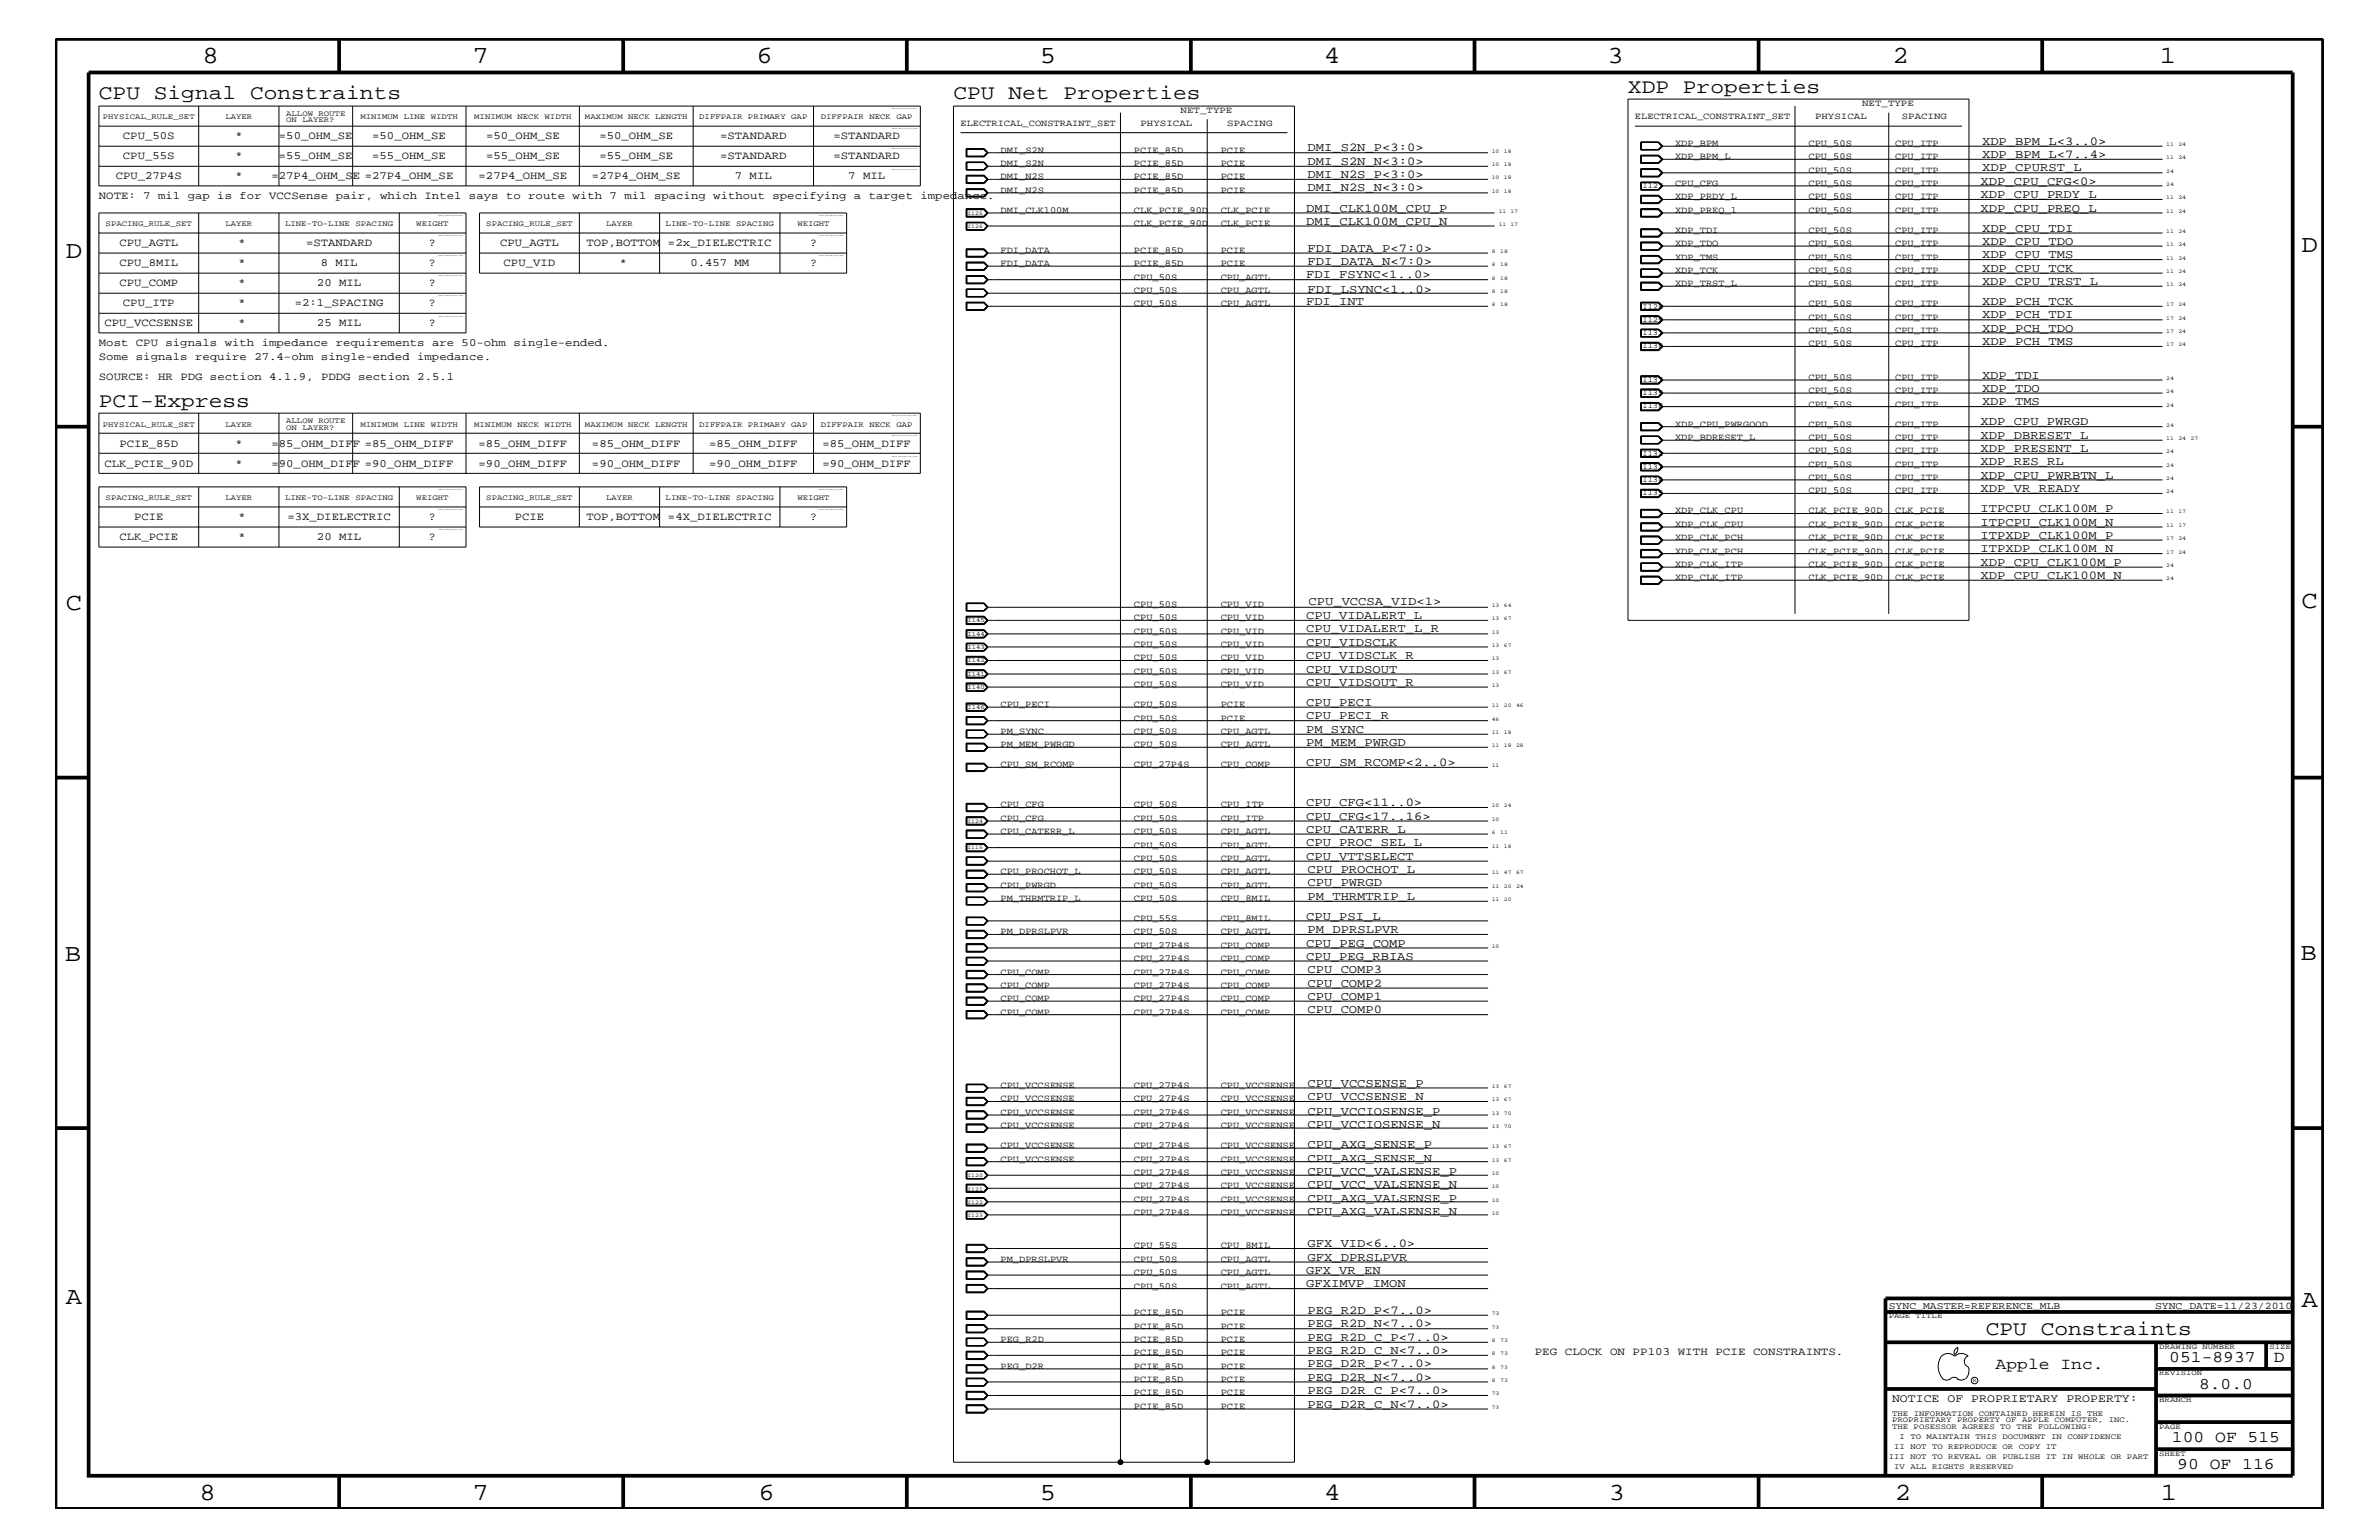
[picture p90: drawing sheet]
<svg xmlns="http://www.w3.org/2000/svg" width="432mm" height="279mm" viewBox="0 0 432 279" stroke-linecap="round" stroke-linejoin="round" font-family="sans-serif">
<defs><g id="words">
<g font-size="4.5">
<text x="36.7" y="11.5">8</text>
<text x="85.8" y="11.5">7</text>
<text x="137.3" y="11.5">6</text>
<text x="188.7" y="11.5">5</text>
<text x="240.3" y="11.5">4</text>
<text x="291.8" y="11.5">3</text>
<text x="343.5" y="11.5">2</text>
<text x="392" y="11.5">1</text>
<text x="11.9" y="46.8">D</text>
<text x="417.7" y="45.7">D</text>
<text x="11.9" y="110.6">C</text>
<text x="417.7" y="110.3">C</text>
<text x="11.8" y="174.3">B</text>
<text x="417.6" y="174.2">B</text>
<text x="11.9" y="236.7">A</text>
<text x="417.7" y="237.1">A</text>
<text x="36.2" y="272.1">8</text>
<text x="85.8" y="272.1">7</text>
<text x="137.7" y="272.1">6</text>
<text x="188.7" y="272.1">5</text>
<text x="240.4" y="272.1">4</text>
<text x="292" y="272.1">3</text>
<text x="343.9" y="272.1">2</text>
<text x="392.2" y="272.1">1</text>
</g>
<g font-size="3.7">
<text x="17.9" y="18">CPU Signal Constraints</text>
<text x="173.1" y="18">CPU Net Properties</text>
<text x="295.5" y="16.8">XDP Properties</text>
<text x="17.9" y="73.8">PCI-Express</text>
<text x="360.4" y="242.3">CPU Constraints</text>
</g>
<g font-size="3">
<text x="362.2" y="248.4">Apple Inc.</text>
<text x="393.7" y="247.1">051-8937</text>
<text x="399.2" y="252">8.0.0</text>
<text x="412.7" y="247.1">D</text>
<text x="394.2" y="261.6">100 OF 515</text>
<text x="395.2" y="266.6">90 OF 116</text>
</g>
<g font-size="2.2">
<text x="237.3" y="29.9">DMI_S2N_N&lt;3:0&gt;</text>
<text x="237.3" y="27.5">DMI_S2N_P&lt;3:0&gt;</text>
<text x="359.7" y="26.3">XDP_BPM_L&lt;3..0&gt;</text>
<text x="359.7" y="28.6">XDP_BPM_L&lt;7..4&gt;</text>
<text x="237.3" y="32.3">DMI_N2S_P&lt;3:0&gt;</text>
<text x="237.3" y="34.7">DMI_N2S_N&lt;3:0&gt;</text>
<text x="359.5" y="33.6">XDP_CPU_CFG&lt;0&gt;</text>
<text x="359.5" y="35.9">XDP_CPU_PRDY_L</text>
<text x="359.7" y="31.1">XDP_CPURST_L</text>
<text x="237.1" y="38.4">DMI_CLK100M_CPU_P</text>
<text x="237.1" y="40.8">DMI_CLK100M_CPU_N</text>
<text x="359.5" y="38.4">XDP_CPU_PREQ_L</text>
<text x="237.3" y="45.7">FDI_DATA_P&lt;7:0&gt;</text>
<text x="359.7" y="46.8">XDP_CPU_TMS</text>
<text x="359.7" y="44.4">XDP_CPU_TDO</text>
<text x="359.7" y="42">XDP_CPU_TDI</text>
<text x="237.1" y="50.5">FDI_FSYNC&lt;1..0&gt;</text>
<text x="237.3" y="53.2">FDI_LSYNC&lt;1..0&gt;</text>
<text x="237.3" y="48">FDI_DATA_N&lt;7:0&gt;</text>
<text x="359.7" y="49.3">XDP_CPU_TCK</text>
<text x="359.7" y="51.7">XDP_CPU_TRST_L</text>
<text x="237.1" y="55.3">FDI_INT</text>
<text x="359.7" y="57.8">XDP_PCH_TDI</text>
<text x="359.7" y="55.3">XDP_PCH_TCK</text>
<text x="359.7" y="60.2">XDP_PCH_TDO</text>
<text x="359.7" y="62.6">XDP_PCH_TMS</text>
<text x="359.7" y="68.7">XDP_TDI</text>
<text x="359.7" y="71.1">XDP_TDO</text>
<text x="359.5" y="77.2">XDP_CPU_PWRGD</text>
<text x="359.7" y="73.5">XDP_TMS</text>
<text x="359.5" y="82">XDP_PRESENT_L</text>
<text x="359.5" y="79.6">XDP_DBRESET_L</text>
<text x="359.5" y="84.4">XDP_RES_RL</text>
<text x="359.5" y="89.3">XDP_VR_READY</text>
<text x="359.5" y="86.9">XDP_CPU_PWRBTN_L</text>
<text x="359.5" y="95.4">ITPCPU_CLK100M_N</text>
<text x="359.5" y="92.9">ITPCPU_CLK100M_P</text>
<text x="359.5" y="100.2">ITPXDP_CLK100M_N</text>
<text x="359.5" y="97.7">ITPXDP_CLK100M_P</text>
<text x="359.5" y="105">XDP_CPU_CLK100M_N</text>
<text x="359.5" y="102.6">XDP_CPU_CLK100M_P</text>
<text x="237.1" y="112.3">CPU_VIDALERT_L</text>
<text x="237.5" y="109.8">CPU_VCCSA_VID&lt;1&gt;</text>
<text x="237.1" y="114.8">CPU_VIDALERT_L_R</text>
<text x="237.1" y="117.2">CPU_VIDSCLK</text>
<text x="237.1" y="119.6">CPU_VIDSCLK_R</text>
<text x="237.1" y="122">CPU_VIDSOUT</text>
<text x="237.1" y="124.4">CPU_VIDSOUT_R</text>
<text x="237.1" y="128">CPU_PECI</text>
<text x="237.1" y="130.5">CPU_PECI_R</text>
<text x="237.1" y="135.3">PM_MEM_PWRGD</text>
<text x="237.1" y="133">PM_SYNC</text>
<text x="237.1" y="139">CPU_SM_RCOMP&lt;2..0&gt;</text>
<text x="237.1" y="146.2">CPU_CFG&lt;11..0&gt;</text>
<text x="237.1" y="148.7">CPU_CFG&lt;17..16&gt;</text>
<text x="237.1" y="151.1">CPU_CATERR_L</text>
<text x="237.1" y="153.5">CPU_PROC_SEL_L</text>
<text x="237.1" y="156">CPU_VTTSELECT</text>
<text x="237.3" y="158.4">CPU_PROCHOT_L</text>
<text x="237.3" y="160.8">CPU_PWRGD</text>
<text x="237.1" y="166.9">CPU_PSI_L</text>
<text x="237.3" y="163.3">PM_THRMTRIP_L</text>
<text x="237.1" y="171.7">CPU_PEG_COMP</text>
<text x="237.3" y="169.3">PM_DPRSLPVR</text>
<text x="237.1" y="174.2">CPU_PEG_RBIAS</text>
<text x="237.3" y="179">CPU_COMP2</text>
<text x="237.3" y="176.6">CPU_COMP3</text>
<text x="237.3" y="183.8">CPU_COMP0</text>
<text x="237.3" y="181.4">CPU_COMP1</text>
<text x="237.3" y="197.2">CPU_VCCSENSE_P</text>
<text x="237.3" y="202.3">CPU_VCCIOSENSE_P</text>
<text x="237.3" y="199.6">CPU_VCCSENSE_N</text>
<text x="237.3" y="208.3">CPU_AXG_SENSE_P</text>
<text x="237.3" y="204.7">CPU_VCCIOSENSE_N</text>
<text x="237.3" y="215.6">CPU_VCC_VALSENSE_N</text>
<text x="237.3" y="213.2">CPU_VCC_VALSENSE_P</text>
<text x="237.3" y="210.8">CPU_AXG_SENSE_N</text>
<text x="237.3" y="220.4">CPU_AXG_VALSENSE_N</text>
<text x="237.3" y="218">CPU_AXG_VALSENSE_P</text>
<text x="237.3" y="226.3">GFX_VID&lt;6..0&gt;</text>
<text x="237.1" y="233.5">GFXIMVP_IMON</text>
<text x="237.1" y="231.1">GFX_VR_EN</text>
<text x="237.3" y="228.7">GFX_DPRSLPVR</text>
<text x="237.3" y="238.4">PEG_R2D_P&lt;7..0&gt;</text>
<text x="237.3" y="240.8">PEG_R2D_N&lt;7..0&gt;</text>
<text x="237.3" y="245.6">PEG_R2D_C_N&lt;7..0&gt;</text>
<text x="237.3" y="243.3">PEG_R2D_C_P&lt;7..0&gt;</text>
<text x="237.3" y="250.6">PEG_D2R_N&lt;7..0&gt;</text>
<text x="237.3" y="248.1">PEG_D2R_P&lt;7..0&gt;</text>
<text x="237.3" y="252.9">PEG_D2R_C_P&lt;7..0&gt;</text>
<text x="237.3" y="255.4">PEG_D2R_C_N&lt;7..0&gt;</text>
</g>
<text font-size="2.1" x="343.4" y="254.4">NOTICE OF PROPRIETARY PROPERTY:</text>
<g font-size="2">
<text x="22.3" y="25.3">CPU_50S</text>
<text x="22.3" y="28.9">CPU_55S</text>
<text x="42.7" y="25.3">*</text>
<text x="42.7" y="28.9">*</text>
<text x="50.6" y="28.9">=55_OHM_SE</text>
<text x="50.6" y="25.3">=50_OHM_SE</text>
<text x="67.6" y="25.3">=50_OHM_SE</text>
<text x="67.6" y="28.9">=55_OHM_SE</text>
<text x="88.2" y="25.3">=50_OHM_SE</text>
<text x="88.2" y="28.9">=55_OHM_SE</text>
<text x="108.8" y="25.3">=50_OHM_SE</text>
<text x="108.8" y="28.9">=55_OHM_SE</text>
<text x="130.7" y="25.3">=STANDARD</text>
<text x="130.7" y="28.9">=STANDARD</text>
<text x="151.3" y="25.3">=STANDARD</text>
<text x="151.3" y="28.9">=STANDARD</text>
<text x="21" y="32.5">CPU_27P4S</text>
<text x="42.7" y="32.5">*</text>
<text x="49.3" y="32.5">=27P4_OHM_SE =27P4_OHM_SE</text>
<text x="86.9" y="32.5">=27P4_OHM_SE</text>
<text x="107.4" y="32.5">=27P4_OHM_SE</text>
<text x="133.4" y="32.5">7 MIL</text>
<text x="154" y="32.5">7 MIL</text>
<text x="17.9" y="36.2">NOTE: 7 mil gap is for VCCSense pair, which Intel says to route with 7 mil spacing without specifying a target impedance.</text>
<text x="21.7" y="44.6">CPU_AGTL</text>
<text x="43.3" y="44.6">*</text>
<text x="55.5" y="44.6">=STANDARD</text>
<text x="77.9" y="44.6">?</text>
<text x="90.8" y="44.6">CPU_AGTL</text>
<text x="106.4" y="44.6">TOP,BOTTOM</text>
<text x="121.2" y="44.6">=2x_DIELECTRIC</text>
<text x="147" y="44.6">?</text>
<text x="21.7" y="48.3">CPU_8MIL</text>
<text x="21.7" y="51.9">CPU_COMP</text>
<text x="43.3" y="48.3">*</text>
<text x="43.3" y="51.9">*</text>
<text x="57.5" y="51.9">20 MIL</text>
<text x="58.2" y="48.3">8 MIL</text>
<text x="77.9" y="48.3">?</text>
<text x="77.9" y="51.9">?</text>
<text x="91.4" y="48.3">CPU_VID</text>
<text x="112.5" y="48.3">*</text>
<text x="125.3" y="48.3">0.457 MM</text>
<text x="147" y="48.3">?</text>
<text x="19" y="59.2">CPU_VCCSENSE</text>
<text x="22.3" y="55.6">CPU_ITP</text>
<text x="43.3" y="59.2">*</text>
<text x="43.3" y="55.6">*</text>
<text x="53.5" y="55.6">=2:1_SPACING</text>
<text x="57.5" y="59.2">25 MIL</text>
<text x="77.9" y="59.2">?</text>
<text x="77.9" y="55.6">?</text>
<text x="17.9" y="62.9">Most CPU signals with impedance requirements are 50-ohm single-ended.</text>
<text x="17.9" y="65.3">Some signals require 27.4-ohm single-ended impedance.</text>
<text x="17.9" y="68.9">SOURCE: HR PDG section 4.1.9, PDDG section 2.5.1</text>
<text x="21.7" y="81.1">PCIE_85D</text>
<text x="42.7" y="81.1">*</text>
<text x="49.3" y="81.1">=85_OHM_DIFF =85_OHM_DIFF</text>
<text x="86.9" y="81.1">=85_OHM_DIFF</text>
<text x="107.4" y="81.1">=85_OHM_DIFF</text>
<text x="128.7" y="81.1">=85_OHM_DIFF</text>
<text x="149.3" y="81.1">=85_OHM_DIFF</text>
<text x="19" y="84.7">CLK_PCIE_90D</text>
<text x="42.7" y="84.7">*</text>
<text x="49.3" y="84.7">=90_OHM_DIFF =90_OHM_DIFF</text>
<text x="86.9" y="84.7">=90_OHM_DIFF</text>
<text x="107.4" y="84.7">=90_OHM_DIFF</text>
<text x="128.7" y="84.7">=90_OHM_DIFF</text>
<text x="149.3" y="84.7">=90_OHM_DIFF</text>
<text x="24.3" y="94.3">PCIE</text>
<text x="43.3" y="94.3">*</text>
<text x="52.2" y="94.3">=3X_DIELECTRIC</text>
<text x="77.9" y="94.3">?</text>
<text x="93.4" y="94.3">PCIE</text>
<text x="106.4" y="94.3">TOP,BOTTOM</text>
<text x="121.2" y="94.3">=4X_DIELECTRIC</text>
<text x="147" y="94.3">?</text>
<text x="21.7" y="98">CLK_PCIE</text>
<text x="43.3" y="98">*</text>
<text x="57.5" y="98">20 MIL</text>
<text x="77.9" y="98">?</text>
<text x="278.6" y="245.9">PEG CLOCK ON PP103 WITH PCIE CONSTRAINTS.</text>
</g>
<g font-size="1.9">
<text x="342.8" y="237.4">SYNC_MASTER=REFERENCE_MLB</text>
<text x="391.2" y="237.4">SYNC_DATE=11/23/2010</text>
</g>
<g font-size="1.7">
<text x="174.3" y="22.9">ELECTRICAL_CONSTRAINT_SET</text>
<text x="207" y="22.9">PHYSICAL</text>
<text x="214.3" y="20.4">NET_TYPE</text>
<text x="222.8" y="22.9">SPACING</text>
<text x="296.8" y="21.6">ELECTRICAL_CONSTRAINT_SET</text>
<text x="329.4" y="21.6">PHYSICAL</text>
<text x="338" y="19.2">NET_TYPE</text>
<text x="345.2" y="21.6">SPACING</text>
<text x="181.6" y="27.7">DMI_S2N</text>
<text x="205.8" y="27.7">PCIE_85D</text>
<text x="221.6" y="27.7">PCIE</text>
<text x="304" y="26.5">XDP_BPM</text>
<text x="304" y="28.9">XDP_BPM_L</text>
<text x="328.3" y="26.5">CPU_50S</text>
<text x="328.3" y="28.9">CPU_50S</text>
<text x="344" y="26.5">CPU_ITP</text>
<text x="344" y="28.9">CPU_ITP</text>
<text x="181.6" y="32.5">DMI_N2S</text>
<text x="181.6" y="30.2">DMI_S2N</text>
<text x="181.6" y="35">DMI_N2S</text>
<text x="205.8" y="32.5">PCIE_85D</text>
<text x="205.8" y="30.2">PCIE_85D</text>
<text x="205.8" y="35">PCIE_85D</text>
<text x="221.6" y="32.5">PCIE</text>
<text x="221.6" y="30.2">PCIE</text>
<text x="221.6" y="35">PCIE</text>
<text x="304" y="33.7">CPU_CFG</text>
<text x="328.3" y="31.4">CPU_50S</text>
<text x="328.3" y="33.7">CPU_50S</text>
<text x="344" y="31.4">CPU_ITP</text>
<text x="344" y="33.7">CPU_ITP</text>
<text x="181.6" y="38.6">DMI_CLK100M</text>
<text x="205.8" y="38.6">CLK_PCIE_90D</text>
<text x="205.8" y="41">CLK_PCIE_90D</text>
<text x="221.6" y="38.6">CLK_PCIE</text>
<text x="221.6" y="41">CLK_PCIE</text>
<text x="304" y="38.6">XDP_PREQ_l</text>
<text x="304" y="36.2">XDP_PRDY_L</text>
<text x="328.3" y="38.6">CPU_50S</text>
<text x="328.3" y="36.2">CPU_50S</text>
<text x="344" y="38.6">CPU_ITP</text>
<text x="344" y="36.2">CPU_ITP</text>
<text x="181.6" y="45.9">FDI_DATA</text>
<text x="205.8" y="45.9">PCIE_85D</text>
<text x="221.6" y="45.9">PCIE</text>
<text x="304" y="47.1">XDP_TMS</text>
<text x="304" y="44.6">XDP_TDO</text>
<text x="304" y="42.3">XDP_TDI</text>
<text x="328.3" y="47.1">CPU_50S</text>
<text x="328.3" y="44.6">CPU_50S</text>
<text x="328.3" y="42.3">CPU_50S</text>
<text x="344" y="47.1">CPU_ITP</text>
<text x="344" y="44.6">CPU_ITP</text>
<text x="344" y="42.3">CPU_ITP</text>
<text x="181.6" y="48.3">FDI_DATA</text>
<text x="205.8" y="53.2">CPU_50S</text>
<text x="205.8" y="50.7">CPU_50S</text>
<text x="205.8" y="48.3">PCIE_85D</text>
<text x="221.6" y="48.3">PCIE</text>
<text x="221.6" y="53.2">CPU_AGTL</text>
<text x="221.6" y="50.7">CPU_AGTL</text>
<text x="304" y="49.6">XDP_TCK</text>
<text x="304" y="51.9">XDP_TRST_L</text>
<text x="328.3" y="49.6">CPU_50S</text>
<text x="328.3" y="51.9">CPU_50S</text>
<text x="344" y="49.6">CPU_ITP</text>
<text x="344" y="51.9">CPU_ITP</text>
<text x="205.8" y="55.6">CPU_50S</text>
<text x="221.6" y="55.6">CPU_AGTL</text>
<text x="328.3" y="58">CPU_50S</text>
<text x="328.3" y="55.6">CPU_50S</text>
<text x="344" y="58">CPU_ITP</text>
<text x="344" y="55.6">CPU_ITP</text>
<text x="328.3" y="60.4">CPU_50S</text>
<text x="328.3" y="62.9">CPU_50S</text>
<text x="344" y="60.4">CPU_ITP</text>
<text x="344" y="62.9">CPU_ITP</text>
<text x="328.3" y="68.9">CPU_50S</text>
<text x="328.3" y="71.3">CPU_50S</text>
<text x="344" y="68.9">CPU_ITP</text>
<text x="344" y="71.3">CPU_ITP</text>
<text x="304" y="77.4">XDP_CPU_PWRGOOD</text>
<text x="328.3" y="77.4">CPU_50S</text>
<text x="328.3" y="73.8">CPU_50S</text>
<text x="344" y="77.4">CPU_ITP</text>
<text x="344" y="73.8">CPU_ITP</text>
<text x="304" y="79.9">XDP_BDRESET_L</text>
<text x="328.3" y="82.2">CPU_50S</text>
<text x="328.3" y="79.9">CPU_50S</text>
<text x="344" y="82.2">CPU_ITP</text>
<text x="344" y="79.9">CPU_ITP</text>
<text x="328.3" y="84.7">CPU_50S</text>
<text x="328.3" y="89.5">CPU_50S</text>
<text x="328.3" y="87.1">CPU_50S</text>
<text x="344" y="84.7">CPU_ITP</text>
<text x="344" y="89.5">CPU_ITP</text>
<text x="344" y="87.1">CPU_ITP</text>
<text x="304" y="95.6">XDP_CLK_CPU</text>
<text x="304" y="93.2">XDP_CLK_CPU</text>
<text x="328.3" y="95.6">CLK_PCIE_90D</text>
<text x="328.3" y="93.2">CLK_PCIE_90D</text>
<text x="344" y="95.6">CLK_PCIE</text>
<text x="344" y="93.2">CLK_PCIE</text>
<text x="304" y="100.4">XDP_CLK_PCH</text>
<text x="304" y="98">XDP_CLK_PCH</text>
<text x="328.3" y="100.4">CLK_PCIE_90D</text>
<text x="328.3" y="98">CLK_PCIE_90D</text>
<text x="344" y="100.4">CLK_PCIE</text>
<text x="344" y="98">CLK_PCIE</text>
<text x="304" y="105.3">XDP_CLK_ITP</text>
<text x="304" y="102.9">XDP_CLK_ITP</text>
<text x="328.3" y="105.3">CLK_PCIE_90D</text>
<text x="328.3" y="102.9">CLK_PCIE_90D</text>
<text x="344" y="105.3">CLK_PCIE</text>
<text x="344" y="102.9">CLK_PCIE</text>
<text x="205.8" y="112.6">CPU_50S</text>
<text x="205.8" y="110.2">CPU_50S</text>
<text x="221.6" y="112.6">CPU_VID</text>
<text x="221.6" y="110.2">CPU_VID</text>
<text x="205.8" y="115">CPU_50S</text>
<text x="205.8" y="117.4">CPU_50S</text>
<text x="205.8" y="119.8">CPU_50S</text>
<text x="221.6" y="115">CPU_VID</text>
<text x="221.6" y="117.4">CPU_VID</text>
<text x="221.6" y="119.8">CPU_VID</text>
<text x="205.8" y="122.3">CPU_50S</text>
<text x="205.8" y="124.7">CPU_50S</text>
<text x="221.6" y="122.3">CPU_VID</text>
<text x="221.6" y="124.7">CPU_VID</text>
<text x="181.6" y="128.3">CPU_PECI</text>
<text x="205.8" y="128.3">CPU_50S</text>
<text x="205.8" y="130.8">CPU_50S</text>
<text x="221.6" y="128.3">PCIE</text>
<text x="221.6" y="130.8">PCIE</text>
<text x="181.6" y="133.2">PM_SYNC</text>
<text x="181.6" y="135.6">PM_MEM_PWRGD</text>
<text x="205.8" y="135.6">CPU_50S</text>
<text x="205.8" y="133.2">CPU_50S</text>
<text x="221.6" y="135.6">CPU_AGTL</text>
<text x="221.6" y="133.2">CPU_AGTL</text>
<text x="181.6" y="139.2">CPU_SM_RCOMP</text>
<text x="205.8" y="139.2">CPU_27P4S</text>
<text x="221.6" y="139.2">CPU_COMP</text>
<text x="181.6" y="146.5">CPU_CFG</text>
<text x="181.6" y="149">CPU_CFG</text>
<text x="205.8" y="146.5">CPU_50S</text>
<text x="205.8" y="149">CPU_50S</text>
<text x="221.6" y="146.5">CPU_ITP</text>
<text x="221.6" y="149">CPU_ITP</text>
<text x="181.6" y="151.3">CPU_CATERR_L</text>
<text x="205.8" y="151.3">CPU_50S</text>
<text x="205.8" y="153.8">CPU_50S</text>
<text x="221.6" y="151.3">CPU_AGTL</text>
<text x="221.6" y="153.8">CPU_AGTL</text>
<text x="181.6" y="158.6">CPU_PROCHOT_L</text>
<text x="181.6" y="161.1">CPU_PWRGD</text>
<text x="205.8" y="156.2">CPU_50S</text>
<text x="205.8" y="158.6">CPU_50S</text>
<text x="205.8" y="161.1">CPU_50S</text>
<text x="221.6" y="156.2">CPU_AGTL</text>
<text x="221.6" y="158.6">CPU_AGTL</text>
<text x="221.6" y="161.1">CPU_AGTL</text>
<text x="181.6" y="163.5">PM_THRMTRIP_L</text>
<text x="205.8" y="163.5">CPU_50S</text>
<text x="205.8" y="167.1">CPU_55S</text>
<text x="221.6" y="163.5">CPU_8MIL</text>
<text x="221.6" y="167.1">CPU_8MIL</text>
<text x="181.6" y="169.5">PM_DPRSLPVR</text>
<text x="205.8" y="169.5">CPU_50S</text>
<text x="205.8" y="172">CPU_27P4S</text>
<text x="221.6" y="169.5">CPU_AGTL</text>
<text x="221.6" y="172">CPU_COMP</text>
<text x="181.6" y="179.3">CPU_COMP</text>
<text x="181.6" y="176.8">CPU_COMP</text>
<text x="205.8" y="174.4">CPU_27P4S</text>
<text x="205.8" y="179.3">CPU_27P4S</text>
<text x="205.8" y="176.8">CPU_27P4S</text>
<text x="221.6" y="174.4">CPU_COMP</text>
<text x="221.6" y="179.3">CPU_COMP</text>
<text x="221.6" y="176.8">CPU_COMP</text>
<text x="181.6" y="184.1">CPU_COMP</text>
<text x="181.6" y="181.6">CPU_COMP</text>
<text x="205.8" y="184.1">CPU_27P4S</text>
<text x="205.8" y="181.6">CPU_27P4S</text>
<text x="221.6" y="184.1">CPU_COMP</text>
<text x="221.6" y="181.6">CPU_COMP</text>
<text x="181.6" y="197.4">CPU_VCCSENSE</text>
<text x="205.8" y="197.4">CPU_27P4S</text>
<text x="221.6" y="197.4">CPU_VCCSENSE</text>
<text x="181.6" y="202.3">CPU_VCCSENSE</text>
<text x="181.6" y="199.8">CPU_VCCSENSE</text>
<text x="205.8" y="202.3">CPU_27P4S</text>
<text x="205.8" y="199.8">CPU_27P4S</text>
<text x="221.6" y="202.3">CPU_VCCSENSE</text>
<text x="221.6" y="199.8">CPU_VCCSENSE</text>
<text x="181.6" y="208.3">CPU_VCCSENSE</text>
<text x="181.6" y="204.7">CPU_VCCSENSE</text>
<text x="205.8" y="208.3">CPU_27P4S</text>
<text x="205.8" y="204.7">CPU_27P4S</text>
<text x="221.6" y="208.3">CPU_VCCSENSE</text>
<text x="221.6" y="204.7">CPU_VCCSENSE</text>
<text x="181.6" y="210.8">CPU_VCCSENSE</text>
<text x="205.8" y="215.6">CPU_27P4S</text>
<text x="205.8" y="213.2">CPU_27P4S</text>
<text x="205.8" y="210.8">CPU_27P4S</text>
<text x="221.6" y="215.6">CPU_VCCSENSE</text>
<text x="221.6" y="213.2">CPU_VCCSENSE</text>
<text x="221.6" y="210.8">CPU_VCCSENSE</text>
<text x="205.8" y="220.4">CPU_27P4S</text>
<text x="205.8" y="218">CPU_27P4S</text>
<text x="221.6" y="220.4">CPU_VCCSENSE</text>
<text x="221.6" y="218">CPU_VCCSENSE</text>
<text x="205.8" y="226.5">CPU_55S</text>
<text x="221.6" y="226.5">CPU_8MIL</text>
<text x="181.6" y="229">PM_DPRSLPVR</text>
<text x="205.8" y="229">CPU_50S</text>
<text x="205.8" y="233.8">CPU_50S</text>
<text x="205.8" y="231.3">CPU_50S</text>
<text x="221.6" y="229">CPU_AGTL</text>
<text x="221.6" y="233.8">CPU_AGTL</text>
<text x="221.6" y="231.3">CPU_AGTL</text>
<text x="205.8" y="238.6">PCIE_85D</text>
<text x="221.6" y="238.6">PCIE</text>
<text x="181.6" y="243.5">PEG_R2D</text>
<text x="205.8" y="241.1">PCIE_85D</text>
<text x="205.8" y="245.9">PCIE_85D</text>
<text x="205.8" y="243.5">PCIE_85D</text>
<text x="221.6" y="241.1">PCIE</text>
<text x="221.6" y="245.9">PCIE</text>
<text x="221.6" y="243.5">PCIE</text>
<text x="181.6" y="248.4">PEG_D2R</text>
<text x="205.8" y="250.7">PCIE_85D</text>
<text x="205.8" y="248.4">PCIE_85D</text>
<text x="221.6" y="250.7">PCIE</text>
<text x="221.6" y="248.4">PCIE</text>
<text x="205.8" y="253.2">PCIE_85D</text>
<text x="205.8" y="255.6">PCIE_85D</text>
<text x="221.6" y="253.2">PCIE</text>
<text x="221.6" y="255.6">PCIE</text>
</g>
<g font-size="1.4">
<text x="18.7" y="21.6">PHYSICAL_RULE_SET</text>
<text x="40.9" y="21.6">LAYER</text>
<text x="51.9" y="21">ALLOW ROUTE</text>
<text x="51.9" y="22.2">ON LAYER?</text>
<text x="65.4" y="21.6">MINIMUM LINE WIDTH</text>
<text x="86.1" y="21.6">MINIMUM NECK WIDTH</text>
<text x="106.2" y="21.6">MAXIMUM NECK LENGTH</text>
<text x="126.9" y="21.6">DIFFPAIR PRIMARY GAP</text>
<text x="149" y="21.6">DIFFPAIR NECK GAP</text>
<text x="298.1" y="34.1">I127</text>
<text x="19.2" y="41">SPACING_RULE_SET</text>
<text x="40.9" y="41">LAYER</text>
<text x="51.7" y="41">LINE-TO-LINE SPACING</text>
<text x="75.6" y="41">WEIGHT</text>
<text x="88.3" y="41">SPACING_RULE_SET</text>
<text x="110" y="41">LAYER</text>
<text x="120.8" y="41">LINE-TO-LINE SPACING</text>
<text x="144.7" y="41">WEIGHT</text>
<text x="298.1" y="56">I128</text>
<text x="298.1" y="58.4">I129</text>
<text x="298.1" y="63.2">I130</text>
<text x="298.1" y="60.8">I131</text>
<text x="298.1" y="69.3">I137</text>
<text x="298.1" y="71.7">I139</text>
<text x="18.7" y="77.4">PHYSICAL_RULE_SET</text>
<text x="40.9" y="77.4">LAYER</text>
<text x="51.9" y="76.8">ALLOW ROUTE</text>
<text x="65.4" y="77.4">MINIMUM LINE WIDTH</text>
<text x="86.1" y="77.4">MINIMUM NECK WIDTH</text>
<text x="106.2" y="77.4">MAXIMUM NECK LENGTH</text>
<text x="126.9" y="77.4">DIFFPAIR PRIMARY GAP</text>
<text x="149" y="77.4">DIFFPAIR NECK GAP</text>
<text x="298.1" y="74.1">I138</text>
<text x="51.9" y="78">ON LAYER?</text>
<text x="298.1" y="82.7">I132</text>
<text x="298.1" y="85">I133</text>
<text x="298.1" y="87.5">I134</text>
<text x="298.1" y="89.9">I135</text>
<text x="19.2" y="90.7">SPACING_RULE_SET</text>
<text x="40.9" y="90.7">LAYER</text>
<text x="51.7" y="90.7">LINE-TO-LINE SPACING</text>
<text x="75.6" y="90.7">WEIGHT</text>
<text x="88.3" y="90.7">SPACING_RULE_SET</text>
<text x="110" y="90.7">LAYER</text>
<text x="120.8" y="90.7">LINE-TO-LINE SPACING</text>
<text x="144.7" y="90.7">WEIGHT</text>
<text x="342.8" y="239.2">PAGE TITLE</text>
<text x="391.9" y="244.7">DRAWING NUMBER</text>
<text x="411.9" y="244.7">SIZE</text>
<text x="391.9" y="249.5">REVISION</text>
<text x="343.4" y="256.8">THE INFORMATION CONTAINED HEREIN IS THE</text>
<text x="391.9" y="254.4">BRANCH</text>
<text x="343.4" y="259.3">THE POSESSOR AGREES TO THE FOLLOWING:</text>
<text x="343.4" y="258">PROPRIETARY PROPERTY OF APPLE COMPUTER, INC.</text>
<text x="343.8" y="262.9">II NOT TO REPRODUCE OR COPY IT</text>
<text x="344.8" y="261.1">I TO MAINTAIN THIS DOCUMENT IN CONFIDENCE</text>
<text x="391.9" y="259.3">PAGE</text>
<text x="342.8" y="264.7">III NOT TO REVEAL OR PUBLISH IT IN WHOLE OR PART</text>
<text x="343.8" y="266.6">IV ALL RIGHTS RESERVED</text>
<text x="391.9" y="264.1">SHEET</text>
</g>
<g font-size="1.2">
<text x="175.6" y="112.9">I145</text>
<text x="175.6" y="117.8">I143</text>
<text x="175.6" y="115.3">I144</text>
<text x="175.6" y="125.1">I140</text>
<text x="175.6" y="122.6">I141</text>
<text x="175.6" y="120.2">I142</text>
<text x="175.6" y="128.7">I146</text>
</g>
<g font-size="1">
<text x="270.8" y="27.7">10</text>
<text x="273" y="27.7">18</text>
<text x="393.2" y="26.5">11</text>
<text x="393.2" y="28.9">11</text>
<text x="395.4" y="26.5">24</text>
<text x="395.4" y="28.9">24</text>
<text x="270.8" y="32.5">10</text>
<text x="270.8" y="30.2">10</text>
<text x="270.8" y="35">10</text>
<text x="273" y="32.5">18</text>
<text x="273" y="30.2">18</text>
<text x="273" y="35">18</text>
<text x="393.2" y="31.4">24</text>
<text x="393.2" y="33.7">24</text>
<text x="175.6" y="39">I125</text>
<text x="175.6" y="41.4">I126</text>
<text x="272" y="38.6">11 17</text>
<text x="272" y="41">11 17</text>
<text x="393.2" y="38.6">11</text>
<text x="393.2" y="36.2">11</text>
<text x="395.4" y="38.6">24</text>
<text x="395.4" y="36.2">24</text>
<text x="270.8" y="45.9">8</text>
<text x="272.3" y="45.9">18</text>
<text x="393.2" y="47.1">11</text>
<text x="393.2" y="44.6">11</text>
<text x="393.2" y="42.3">11</text>
<text x="395.4" y="47.1">24</text>
<text x="395.4" y="44.6">24</text>
<text x="395.4" y="42.3">24</text>
<text x="270.8" y="53.2">8</text>
<text x="270.8" y="50.7">8</text>
<text x="270.8" y="48.3">8</text>
<text x="272.3" y="53.2">18</text>
<text x="272.3" y="50.7">18</text>
<text x="272.3" y="48.3">18</text>
<text x="393.2" y="49.6">11</text>
<text x="393.2" y="51.9">11</text>
<text x="395.4" y="49.6">24</text>
<text x="395.4" y="51.9">24</text>
<text x="270.8" y="55.6">8</text>
<text x="272.3" y="55.6">18</text>
<text x="393.2" y="58">17</text>
<text x="393.2" y="55.6">17</text>
<text x="395.4" y="58">24</text>
<text x="395.4" y="55.6">24</text>
<text x="393.2" y="60.4">17</text>
<text x="393.2" y="62.9">17</text>
<text x="395.4" y="60.4">24</text>
<text x="395.4" y="62.9">24</text>
<text x="393.2" y="68.9">24</text>
<text x="393.2" y="71.3">24</text>
<text x="393.2" y="77.4">24</text>
<text x="393.2" y="73.8">24</text>
<text x="393.2" y="82.2">24</text>
<text x="393.2" y="79.9">11</text>
<text x="395.4" y="79.9">24</text>
<text x="397.6" y="79.9">27</text>
<text x="393.2" y="84.7">24</text>
<text x="393.2" y="89.5">24</text>
<text x="393.2" y="87.1">24</text>
<text x="393.2" y="95.6">11</text>
<text x="393.2" y="93.2">11</text>
<text x="395.4" y="95.6">17</text>
<text x="395.4" y="93.2">17</text>
<text x="393.2" y="100.4">17</text>
<text x="393.2" y="98">17</text>
<text x="395.4" y="100.4">24</text>
<text x="395.4" y="98">24</text>
<text x="393.2" y="105.3">24</text>
<text x="393.2" y="102.9">24</text>
<text x="270.8" y="112.6">13</text>
<text x="270.8" y="110.2">13</text>
<text x="273" y="112.6">67</text>
<text x="273" y="110.2">64</text>
<text x="270.8" y="115">13</text>
<text x="270.8" y="117.4">13</text>
<text x="270.8" y="119.8">13</text>
<text x="273" y="117.4">67</text>
<text x="270.8" y="122.3">13</text>
<text x="270.8" y="124.7">13</text>
<text x="273" y="122.3">67</text>
<text x="270.8" y="128.3">11</text>
<text x="270.8" y="130.8">46</text>
<text x="273" y="128.3">20</text>
<text x="275.2" y="128.3">46</text>
<text x="270.8" y="135.6">11</text>
<text x="270.8" y="133.2">11</text>
<text x="273" y="135.6">18</text>
<text x="273" y="133.2">18</text>
<text x="275.2" y="135.6">28</text>
<text x="270.8" y="139.2">11</text>
<text x="175.6" y="149.3">I124</text>
<text x="270.8" y="146.5">10</text>
<text x="270.8" y="149">10</text>
<text x="273" y="146.5">24</text>
<text x="175.6" y="154.1">I115</text>
<text x="270.8" y="151.3">6</text>
<text x="270.8" y="153.8">11</text>
<text x="272.3" y="151.3">11</text>
<text x="273" y="153.8">18</text>
<text x="270.8" y="158.6">11</text>
<text x="270.8" y="161.1">11</text>
<text x="273" y="158.6">47</text>
<text x="273" y="161.1">20</text>
<text x="275.2" y="158.6">67</text>
<text x="275.2" y="161.1">24</text>
<text x="270.8" y="163.5">11</text>
<text x="273" y="163.5">20</text>
<text x="270.8" y="172">10</text>
<text x="270.8" y="197.4">13</text>
<text x="273" y="197.4">67</text>
<text x="270.8" y="202.3">13</text>
<text x="270.8" y="199.8">13</text>
<text x="273" y="202.3">70</text>
<text x="273" y="199.8">67</text>
<text x="270.8" y="208.3">13</text>
<text x="270.8" y="204.7">13</text>
<text x="273" y="208.3">67</text>
<text x="273" y="204.7">70</text>
<text x="175.6" y="213.6">I120</text>
<text x="270.8" y="215.6">10</text>
<text x="270.8" y="213.2">10</text>
<text x="270.8" y="210.8">13</text>
<text x="273" y="210.8">67</text>
<text x="175.6" y="216">I121</text>
<text x="175.6" y="218.4">I122</text>
<text x="175.6" y="220.8">I123</text>
<text x="270.8" y="220.4">10</text>
<text x="270.8" y="218">10</text>
<text x="270.8" y="238.6">73</text>
<text x="270.8" y="241.1">73</text>
<text x="270.8" y="245.9">8</text>
<text x="270.8" y="243.5">8</text>
<text x="272.3" y="245.9">73</text>
<text x="272.3" y="243.5">73</text>
<text x="270.8" y="250.7">8</text>
<text x="270.8" y="248.4">8</text>
<text x="272.3" y="250.7">73</text>
<text x="272.3" y="248.4">73</text>
<text x="358.1" y="250.7">R</text>
<text x="270.8" y="253.2">73</text>
<text x="270.8" y="255.6">73</text>
</g>
<g font-size=".3">
<text x="161.9" y="23.5">TABLE_PHYSICAL_RULE_ITEM</text>
<text x="161.9" y="19.8">TABLE_PHYSICAL_RULE_HEAD</text>
<text x="161.9" y="27.1">TABLE_PHYSICAL_RULE_ITEM</text>
<text x="161.9" y="30.8">TABLE_PHYSICAL_RULE_ITEM</text>
<text x="79.6" y="39.2">TABLE_SPACING_RULE_HEAD</text>
<text x="148.7" y="39.2">TABLE_SPACING_RULE_HEAD</text>
<text x="79.6" y="46.5">TABLE_SPACING_RULE_ITEM</text>
<text x="79.6" y="42.9">TABLE_SPACING_RULE_ITEM</text>
<text x="148.7" y="46.5">TABLE_SPACING_RULE_ITEM</text>
<text x="148.7" y="42.9">TABLE_SPACING_RULE_ITEM</text>
<text x="79.6" y="50.2">TABLE_SPACING_RULE_ITEM</text>
<text x="79.6" y="53.8">TABLE_SPACING_RULE_ITEM</text>
<text x="79.6" y="57.4">TABLE_SPACING_RULE_ITEM</text>
<text x="161.9" y="75.6">TABLE_PHYSICAL_RULE_HEAD</text>
<text x="161.9" y="79.2">TABLE_PHYSICAL_RULE_ITEM</text>
<text x="161.9" y="82.8">TABLE_PHYSICAL_RULE_ITEM</text>
<text x="79.6" y="88.9">TABLE_SPACING_RULE_HEAD</text>
<text x="148.7" y="88.9">TABLE_SPACING_RULE_HEAD</text>
<text x="79.6" y="92.6">TABLE_SPACING_RULE_ITEM</text>
<text x="148.7" y="92.6">TABLE_SPACING_RULE_ITEM</text>
<text x="79.6" y="96.2">TABLE_SPACING_RULE_ITEM</text>
</g>
</g></defs>
<g fill="none" stroke="#000" stroke-width=".18">
<path d="M17.9 19.2h149.1v14.5h-149.1zM36.1 19.2v14.5M50.6 19.2v14.5M64 19.2v14.5M84.6 19.2v14.5M105.2 19.2v14.5M125.8 19.2v14.5M147.7 19.2v14.5M295.5 18h61.9v94.6h-61.9zM325.8 19.2v92.2M17.9 30.2h149.1M17.9 26.5h149.1"/>
<path d="M17.9 22.9h149.1M36.1 38.6v21.8M50.6 38.6v21.8M72.5 38.6v21.8M105.2 38.6v11M119.7 38.6v11M141.6 38.6v11M174.3 24.1h59.4M175.3 27h3.3l.7 .7-.7 .8h-3.3zM175.3 29.4h3.3l.7 .8-.7 .6h-3.3zM175.3 31.8h3.3l.7 .7-.7 .8h-3.3zM175.3 34.2h3.3l.7 .8-.7 .8h-3.3z"/>
<path d="M175.3 37.9h3.3l.7 .7-.7 .8h-3.3zM175.4 29.4v1.4M175.4 37.9v1.4h3.2M175.4 38h3.2l.6 .6-.6 .7M175.4 30.8h3.2M175.4 29.5h3.2M175.5 27.1h3.1l.6 .6-.6 .6h-3.1zM175.5 29.5v1.3M175.5 31.9h3.1l.6 .6-.6 .6h-3.1zM175.5 34.4h3.1l.6 .6-.6 .6h-3.1zM175.5 38h3.1l.6 .6-.6 .6h-3.1zM178.6 27h-3.2v1.4h3.2"/>
<path d="M178.6 31.9h-3.2v1.3h3.2M178.6 34.3h-3.2v1.4h3.2M178.6 37.9l.7 .7M178.6 27l.6 .7-.6 .7M178.6 27l.7 .7M178.6 29.5l.6 .7-.6 .6M178.6 29.4l.7 .8M178.6 29.5l.6 .7M178.6 31.9l.6 .6-.6 .7M178.6 31.9l.7 .6M178.6 34.3l.6 .7-.6 .7M178.6 34.3l.7 .7"/>
<path d="M179.2 38.6h92.1M179.2 27.7h90.9M179.2 30.2l-.6 .6M179.2 30.2h90.9M179.2 32.5h90.9M179.2 35h90.9M179.3 38.6l-.7 .7M179.3 27.7l-.7 .7M179.3 30.2l-.7 .6M179.3 32.5l-.7 .7M179.3 35l-.7 .7M203.4 20.4v244.9h15.7v-243.7"/>
<path d="M296.8 22.9h59.3M297.8 37.9h3.3l.7 .7-.7 .8h-3.3zM297.8 33h3.3l.7 .7-.7 .8h-3.3zM297.8 25.8h3.3l.7 .7-.7 .7h-3.3zM297.8 28.1h3.3l.7 .8-.7 .8h-3.3zM297.8 30.6h3.3l.7 .8-.7 .7h-3.3zM297.8 35.4h3.3l.7 .8-.7 .7h-3.3zM297.9 37.9v1.4h3.1M297.9 38h3.1l.7 .6-.7 .7M297.9 34.4h3.1M297.9 25.8v1.4M297.9 33v1.5"/>
<path d="M297.9 33.1h3.1M297.9 27.1h3.1M297.9 25.9h3.1M297.9 38h3.1l.6 .6-.6 .6h-3.1zM297.9 25.9v1.2M297.9 28.3h3.1l.6 .6-.6 .6h-3.1zM297.9 30.8h3.1l.6 .6-.6 .5h-3.1zM297.9 33.1v1.3M297.9 35.6h3.1l.6 .6-.6 .6h-3.1zM301 30.7l.7 .7-.7 .6M301 33.1l.7 .6-.7 .7M301 33l.8 .7-.8 .8"/>
<path d="M301 28.2h-3.1v1.5M301 30.7h-3.1v1.3h3.1M301 35.5h-3.1v1.4h3.1M301 33.1l.6 .6M301 35.5l.7 .7-.7 .7M301 25.9l.7 .6-.7 .6M301 25.8l.8 .7-.8 .7M301 25.9l.6 .6M301 30.7l.8 .7-.8 .6M301 28.2l.8 .7-.8 .8M301 35.5l.8 .7-.8 .7M301 37.9l.8 .7-.8 .7"/>
<path d="M301 28.2l.7 .7-.7 .7h-3.1M301.6 38.6h90.9M301.6 33.7l-.6 .7M301.6 33.7h90.9M301.6 26.5l-.6 .6M301.6 26.5h90.9M301.6 31.4h90.9M301.6 36.2h90.9M301.6 28.9h90.9M342.8 20.4v91M17.9 42.3v18.1h66.7v-21.8h-66.7v3.7h66.7M17.9 45.9h66.7"/>
<path d="M17.9 53.2h66.7M17.9 49.6h66.7M17.9 56.8h66.7M87 42.3v7.3h66.7v-11h-66.7v3.7h66.7M87 45.9h66.7M175.3 40.3h3.3l.7 .7-.7 .8h-3.3zM175.3 45.2h3.3l.7 .7-.7 .8h-3.3zM175.3 47.5h3.3l.7 .8-.7 .8h-3.3zM175.3 50h3.3l.7 .7-.7 .8h-3.3zM175.3 52.4h3.3l.7 .8-.7 .7h-3.3zM175.3 54.8h3.3l.7 .8-.7 .7h-3.3zM175.4 40.3v1.5"/>
<path d="M175.4 45.2v1.4h3.2l.7-.7M175.4 52.4v1.5M175.4 41.7h3.2M175.4 40.4h3.2M175.4 46.5h3.2M175.4 45.2h3.2l.6 .7-.6 .6M175.4 47.7h3.2M175.4 53.8h3.2M175.4 52.5h3.2M175.5 40.4v1.3M175.5 47.7v1.2h3.1l.6-.6M175.5 50.2h3.1l.6 .5-.6 .6h-3.1z"/>
<path d="M175.5 52.5v1.3M175.5 55h3.1l.6 .6-.6 .6h-3.1zM178.6 50.1h-3.2v1.3h3.2M178.6 54.9h-3.2v1.4M178.6 40.4l.6 .6-.6 .7M178.6 40.3l.7 .7M178.6 40.4l.6 .6M178.6 54.9l.6 .7-.6 .6h-3.2M178.6 45.2l.7 .7M178.6 47.7l.6 .6-.6 .7h-3.2M178.6 47.7l.6 .6M178.6 50.1l.6 .6-.6 .7"/>
<path d="M178.6 50.1l.7 .6M178.6 52.5l.6 .7-.6 .6M178.6 52.4l.7 .8M178.6 52.5l.6 .7M178.6 54.9l.7 .7M179.2 45.9l-.6-.6h-3.1v1.2M179.2 41l-.6 .7M179.2 41h92.1M179.2 55.6h90.9M179.2 45.9l-.6 .6M179.2 45.9h90.9M179.2 48.3h90.9"/>
<path d="M179.2 50.7h90.9M179.2 53.2l-.6 .6M179.2 53.2h90.9M179.3 48.3l-.7-.7h-3.2v1.5M179.3 41l-.7 .8M179.3 48.3l-.7 .8M179.3 50.7l-.7 .7M179.3 53.2l-.7 .7M179.3 55.6l-.7 .7M297.8 41.5h3.3l.7 .8-.7 .7h-3.3zM297.8 43.9h3.3l.7 .7-.7 .8h-3.3zM297.8 46.3h3.3l.7 .8-.7 .8h-3.3z"/>
<path d="M297.8 48.8h3.3l.7 .8-.7 .7h-3.3zM297.8 51.2h3.3l.7 .7-.7 .8h-3.3zM297.8 54.8h3.3l.7 .8-.7 .7h-3.3zM297.8 57.3h3.3l.7 .7-.7 .8h-3.3zM297.8 59.7h3.3l.7 .7-.7 .8h-3.3zM297.9 41.5v1.5h3.1l.8-.7-.8-.8M297.9 45.4v-1.4h3.1l.8 .6-.8 .8M297.9 48.8v1.4h3.1l.8-.6-.8-.8M297.9 52.7v-1.4h3.1l.8 .6-.8 .8M297.9 59.7v1.5M297.9 59.8h3.1M297.9 45.3h3.1"/>
<path d="M297.9 48.9h3.1M297.9 51.3h3.1M297.9 50.2h3.1M297.9 44.1h3.1M297.9 42.9h3.1M297.9 41.6h3.1l.7 .7-.7 .6M297.9 44.1v1.2M297.9 46.5h3.1l.6 .6-.6 .6h-3.1zM297.9 48.9v1.3M297.9 51.3v1.2h3.1l.6-.6M297.9 55h3.1l.6 .6-.6 .6h-3.1zM297.9 57.4h3.1l.6 .6-.6 .6h-3.1z"/>
<path d="M297.9 59.8v1.3M301 46.4h-3.1v1.4h3.1M301 54.9h-3.1v1.4M301 57.3h-3.1v1.4h3.1M301 54.9l.7 .7-.7 .6h-3.1M301 54.9l.8 .7-.8 .7M301 57.3l.7 .7-.7 .7M301 57.3l.8 .7-.8 .7M301 59.8l.7 .6-.7 .7M301 59.7l.8 .7-.8 .8M301 59.8l.6 .6M301 44.1l.7 .5-.7 .7"/>
<path d="M301 51.3l.7 .6-.7 .7h-3.1M301 51.3l.6 .6M301 48.9l.7 .7-.7 .6M301 48.9l.6 .7M301 46.4l.7 .7-.7 .7M301 46.4l.8 .7-.8 .7M301 44.1l.6 .5M301.6 42.3l-.6-.6h-3.1v1.2M301.6 55.6h90.9M301.6 58h90.9M301.6 51.9h90.9M301.6 49.6l-.6 .6"/>
<path d="M301.6 49.6h90.9M301.6 47.1h90.9M301.6 44.6l-.6 .7M301.6 44.6h90.9M301.6 42.3l-.6 .6M301.6 42.3h90.9M17.9 78.6h149.1M17.9 75h149.1v10.9h-149.1zM36.1 75v10.9M50.6 75v10.9M64 75v10.9M84.6 75v10.9"/>
<path d="M105.2 75v10.9M125.8 75v10.9M147.7 75v10.9M297.8 62.1h3.3l.7 .8-.7 .7h-3.3zM297.8 68.2h3.3l.7 .7-.7 .8h-3.3zM297.8 70.6h3.3l.7 .7-.7 .8h-3.3zM297.8 73h3.3l.7 .8-.7 .7h-3.3zM297.8 76.7h3.3l.7 .7-.7 .8h-3.3zM297.8 79.1h3.3l.7 .8-.7 .6h-3.3zM297.9 68.2v1.4h3.1l.8-.7-.8-.7M297.9 72.1v-1.5h3.1l.8 .7-.8 .8M297.9 79.1v1.4"/>
<path d="M297.9 61.1h3.1M297.9 69.5h3.1M297.9 68.3h3.1l.7 .6-.7 .6M297.9 72h3.1M297.9 70.7h3.1M297.9 79.2h3.1M297.9 62.3h3.1l.6 .6-.6 .5h-3.1zM297.9 70.7v1.3M297.9 73.2h3.1l.6 .6-.6 .6h-3.1zM297.9 76.8h3.1l.6 .6-.6 .6h-3.1zM297.9 79.2v1.3M301 62.2h-3.1v1.3h3.1"/>
<path d="M301 73.1h-3.1v1.4h3.1M301 76.7h-3.1v1.4h3.1M301 62.2l.7 .7-.7 .6M301 62.2l.8 .7-.8 .6M301 73.1l.7 .7-.7 .7M301 73.1l.8 .7-.8 .7M301 70.7l.7 .6-.7 .7M301 70.7l.6 .6M301 76.7l.7 .7-.7 .7M301 76.7l.8 .7-.8 .7M301 79.2l.7 .7-.7 .6M301 79.1l.8 .8-.8 .6"/>
<path d="M301 79.2l.6 .7M301.6 68.9l-.6-.5h-3.1v1.1M301.6 62.9h90.9M301.6 60.4l-.6 .7M301.6 60.4h90.9M301.6 68.9l-.6 .6M301.6 68.9h90.9M301.6 73.8h90.9M301.6 71.3l-.6 .7M301.6 71.3h90.9M301.6 77.4h90.9M301.6 79.9l-.6 .6"/>
<path d="M301.6 79.9h90.9M17.9 92v7.3h66.7v-11h-66.7v3.7h66.7M17.9 82.2h149.1M17.9 95.6h66.7M36.1 88.3v11M50.6 88.3v11M72.5 88.3v11M87 92v3.6h66.7v-7.3h-66.7v3.7h66.7M105.2 88.3v7.3M119.7 88.3v7.3M141.6 88.3v7.3M297.8 81.5h3.3l.7 .7-.7 .8h-3.3z"/>
<path d="M297.8 83.9h3.3l.7 .8-.7 .8h-3.3zM297.8 86.4h3.3l.7 .7-.7 .7h-3.3zM297.8 88.8h3.3l.7 .7-.7 .8h-3.3zM297.8 92.4h3.3l.7 .8-.7 .7h-3.3zM297.8 94.9h3.3l.7 .7-.7 .8h-3.3zM297.8 97.2h3.3l.7 .8-.7 .7h-3.3zM297.8 99.7h3.3l.7 .7-.7 .8h-3.3zM297.9 86.4v1.4M297.9 94.9v1.4h3.1l.8-.7-.8-.7M297.9 98.7v-1.4h3.1l.8 .7-.8 .7M297.9 87.7h3.1M297.9 86.5h3.1"/>
<path d="M297.9 80.5h3.1M297.9 98.7h3.1M297.9 97.4h3.1M297.9 96.2h3.1M297.9 94.9h3.1l.7 .7-.7 .6M297.9 81.6h3.1l.6 .6-.6 .6h-3.1zM297.9 84.1h3.1l.6 .6-.6 .6h-3.1zM297.9 86.5v1.2M297.9 88.9h3.1l.6 .6-.6 .6h-3.1zM297.9 92.6h3.1l.6 .6-.6 .6h-3.1zM297.9 97.4v1.3M297.9 99.9h3.1l.6 .5-.6 .6h-3.1z"/>
<path d="M301 81.6l.8 .6-.8 .8M301 92.5l.7 .7-.7 .6M301 97.4l.7 .6-.7 .7M301 81.6h-3.1v1.4M301 84h-3.1v1.4h3.1M301 88.8h-3.1v1.4h3.1M301 92.5h-3.1v1.3h3.1M301 99.8h-3.1v1.3h3.1M301 81.6l.7 .6-.7 .7h-3.1M301 84l.7 .7-.7 .7M301 84l.8 .7-.8 .7M301 86.5l.7 .6-.7 .6"/>
<path d="M301 86.4l.8 .7-.8 .7M301 86.5l.6 .6M301 88.8l.7 .7-.7 .7M301 88.8l.8 .7-.8 .7M301 97.4l.6 .6M301 99.8l.7 .6-.7 .7M301 99.8l.8 .6-.8 .7M301 92.5l.8 .7-.8 .6M301.6 95.6l-.6 .6M301.6 95.6l-.6-.6h-3.1v1.2M301.6 82.2h90.9M301.6 84.7h90.9"/>
<path d="M301.6 87.1l-.6 .6M301.6 87.1h90.9M301.6 89.5h90.9M301.6 98l-.6 .7M301.6 98h90.9M301.6 93.2h90.9M301.6 95.6h90.9M175.3 109.4h3.3l.7 .8-.7 .7h-3.3zM175.3 111.8h3.3l.7 .8-.7 .7h-3.3zM175.3 114.2h3.3l.7 .8-.7 .8h-3.3zM175.3 116.7h3.3l.7 .7-.7 .7h-3.3zM175.3 119.1h3.3l.7 .7-.7 .8h-3.3z"/>
<path d="M175.4 109.4v1.5M175.4 116.7v1.4M175.4 110.8h3.2M175.4 109.5h3.2M175.4 118.1h3.2M175.4 116.8h3.2M175.5 109.5v1.3M175.5 112h3.1l.6 .6-.6 .5h-3.1zM175.5 114.4h3.1l.6 .6-.6 .6h-3.1zM175.5 116.8v1.3M175.5 119.2h3.1l.6 .6-.6 .6h-3.1zM178.6 111.9h-3.2v1.3h3.2"/>
<path d="M178.6 114.3h-3.2v1.4h3.2M178.6 119.2h-3.2v1.3h3.2M178.6 109.5l.6 .7-.6 .6M178.6 109.4l.7 .8M178.6 109.5l.6 .7M178.6 119.2l.6 .6-.6 .7M178.6 119.2l.7 .6M178.6 116.8l.6 .6-.6 .7M178.6 116.7l.7 .7M178.6 116.8l.6 .6M178.6 114.3l.6 .7-.6 .7M178.6 114.3l.7 .7"/>
<path d="M178.6 111.9l.6 .7-.6 .6M178.6 111.9l.7 .7M179.2 110.2l-.6 .6M179.2 110.2h90.9M179.2 119.8h90.9M179.2 117.4l-.6 .7M179.2 117.4h90.9M179.2 115h90.9M179.2 112.6h90.9M179.3 110.2l-.7 .7M179.3 119.8l-.7 .7M179.3 117.4l-.7 .7"/>
<path d="M179.3 115l-.7 .7M179.3 112.6l-.7 .6M297.8 102.1h3.3l.7 .8-.7 .8h-3.3zM297.8 104.5h3.3l.7 .8-.7 .7h-3.3zM297.9 102.1v1.5h3.1l.8-.7-.8-.8M297.9 106v-1.4h3.1l.8 .7-.8 .7M297.9 103.5h3.1M297.9 102.2h3.1M297.9 104.7h3.1M297.9 102.2v1.3M297.9 104.7v1.2h3.1l.6-.6M301 102.2l.7 .7-.7 .6"/>
<path d="M301 102.2l.6 .7M301 104.7l.7 .6-.7 .6h-3.1M301 104.7l.6 .6M301.6 102.9l-.6 .6M301.6 102.9h90.9M301.6 105.3h90.9M301.6 100.4h90.9M175.3 121.5h3.3l.7 .8-.7 .7h-3.3zM175.3 123.9h3.3l.7 .8-.7 .7h-3.3zM175.3 127.5h3.3l.7 .8-.7 .8h-3.3zM175.3 130h3.3l.7 .8-.7 .7h-3.3zM175.3 132.4h3.3l.7 .8-.7 .7h-3.3z"/>
<path d="M175.3 134.8h3.3l.7 .8-.7 .7h-3.3zM175.3 138.5h3.3l.7 .7-.7 .8h-3.3zM175.4 121.5v1.5h3.2l.7-.7M175.4 132.4v1.5M175.4 125.3h3.2M175.4 124.1h3.2M175.4 122.9h3.2M175.4 121.6h3.2l.6 .7-.6 .6M175.4 127.7h3.2M175.4 133.8h3.2M175.4 132.5h3.2M175.5 124.1v1.2"/>
<path d="M175.5 127.7v1.2h3.1l.6-.6M175.5 130.2h3.1l.6 .6-.6 .5h-3.1zM175.5 132.5v1.3M175.5 135h3.1l.6 .6-.6 .6h-3.1zM175.5 138.6h3.1l.6 .6-.6 .6h-3.1zM178.6 130.1h-3.2v1.3h3.2M178.6 134.9h-3.2v1.4M178.6 138.5h-3.2v1.4h3.2M178.6 124.1l.6 .6-.6 .6M178.6 124.1l.6 .6M178.6 121.5l.7 .8M178.6 127.7l.6 .6-.6 .7h-3.2"/>
<path d="M178.6 127.7l.6 .6M178.6 130.1l.6 .7-.6 .6M178.6 130.1l.7 .7M178.6 134.9l.6 .7-.6 .7h-3.2M178.6 134.9l.7 .7M178.6 132.5l.6 .7-.6 .6M178.6 132.4l.7 .8M178.6 132.5l.6 .7M178.6 138.5l.6 .7-.6 .7M178.6 138.5l.7 .7M179.2 122.3l-.6-.6h-3.1v1.2M179.2 124.7l-.6 .6"/>
<path d="M179.2 124.7h90.9M179.2 122.3l-.6 .6M179.2 122.3h90.9M179.2 128.3h90.9M179.2 130.8h90.9M179.2 135.6h90.9M179.2 133.2l-.6 .6M179.2 133.2h90.9M179.2 139.2h90.9M179.3 124.7l-.7-.7h-3.2v1.4M179.3 128.3l-.7-.7h-3.2v1.5M179.3 124.7l-.7 .7"/>
<path d="M179.3 128.3l-.7 .8M179.3 130.8l-.7 .6M179.3 135.6l-.7 .7M179.3 133.2l-.7 .7M179.3 139.2l-.7 .7M175.3 145.7h3.3l.7 .8-.7 .8h-3.3zM175.3 148.2h3.3l.7 .8-.7 .7h-3.3zM175.3 150.6h3.3l.7 .7-.7 .8h-3.3zM175.3 153h3.3l.7 .8-.7 .7h-3.3zM175.3 155.5h3.3l.7 .7-.7 .8h-3.3zM175.3 157.8h3.3l.7 .8-.7 .8h-3.3zM175.4 148.2v1.4h3.2l.7-.6"/>
<path d="M175.4 155.5v1.4h3.2l.7-.7M175.4 149.5h3.2M175.4 148.3h3.2l.6 .7-.6 .5M175.4 158h3.2M175.4 152h3.2M175.4 150.7h3.2M175.4 156.8h3.2M175.4 155.6h3.2M175.5 145.9h3.1l.6 .6-.6 .6h-3.1zM175.5 150.7v1.3M175.5 153.2h3.1l.6 .6-.6 .6h-3.1zM175.5 155.6v1.2"/>
<path d="M175.5 158v1.2h3.1l.6-.6M178.6 145.8h-3.2v1.4h3.2M178.6 153.1h-3.2v1.4h3.2M178.6 153.1l.6 .7-.6 .7M178.6 153.1l.7 .7M178.6 148.2l.7 .8M178.6 158l.6 .6-.6 .7h-3.2M178.6 158l.6 .6M178.6 145.8l.6 .7-.6 .7M178.6 145.8l.7 .7M178.6 150.7l.6 .6-.6 .7M178.6 150.7l.6 .6"/>
<path d="M178.6 155.6l.6 .6-.6 .6M178.6 155.5l.7 .7M178.6 155.6l.6 .6M179.2 149l-.6-.6h-3.1v1.1M179.2 153.8h90.9M179.2 149l-.6 .5M179.2 149h90.9M179.2 156.2l-.6 .6M179.2 158.6h90.9M179.2 146.5h90.9M179.2 151.3l-.6 .7M179.2 151.3h90.9"/>
<path d="M179.2 156.2h90.9M179.3 151.3l-.7-.6h-3.2v1.4M179.3 158.6l-.7-.7h-3.2v1.5M179.3 153.8l-.7 .7M179.3 158.6l-.7 .8M179.3 146.5l-.7 .7M179.3 151.3l-.7 .8M175.3 160.3h3.3l.7 .8-.7 .7h-3.3zM175.3 162.8h3.3l.7 .7-.7 .7h-3.3zM175.3 166.4h3.3l.7 .7-.7 .7h-3.3zM175.3 168.8h3.3l.7 .7-.7 .8h-3.3zM175.3 171.2h3.3l.7 .8-.7 .7h-3.3z"/>
<path d="M175.3 173.7h3.3l.7 .7-.7 .7h-3.3zM175.3 176.1h3.3l.7 .7-.7 .8h-3.3zM175.3 178.5h3.3l.7 .8-.7 .7h-3.3zM175.4 162.8v1.4M175.4 166.4v1.4M175.4 171.2v1.5h3.2M175.4 173.7v1.4M175.4 178.5v1.4h3.2l.7-.6M175.4 167.8h3.2M175.4 166.5h3.2M175.4 164.1h3.2M175.4 162.8h3.2"/>
<path d="M175.4 179.9h3.2M175.4 178.6h3.2l.6 .7-.6 .6M175.4 171.3h3.2l.6 .7-.6 .7M175.4 175h3.2M175.4 173.8h3.2M175.5 160.5h3.1l.6 .6-.6 .6h-3.1zM175.5 162.8v1.3M175.5 166.5v1.3M175.5 168.9h3.1l.6 .6-.6 .6h-3.1zM175.5 171.4h3.1l.6 .6-.6 .6h-3.1zM175.5 173.8v1.2M175.5 176.2h3.1l.6 .6-.6 .6h-3.1z"/>
<path d="M178.6 160.4h-3.2v1.3h3.2M178.6 168.9h-3.2v1.3h3.2M178.6 176.1h-3.2v1.4h3.2M178.6 166.5l.6 .6-.6 .7M178.6 166.4l.7 .7M178.6 166.5l.6 .6M178.6 160.4l.6 .7-.6 .6M178.6 160.4l.7 .7M178.6 162.8l.6 .7-.6 .6M178.6 162.8l.7 .7M178.6 162.8l.6 .7M178.6 168.9l.6 .6-.6 .7"/>
<path d="M178.6 168.9l.7 .6M178.6 176.1l.6 .7-.6 .7M178.6 176.1l.7 .7M178.6 178.5l.7 .8M178.6 173.8l.6 .6-.6 .6M178.6 171.2l.7 .8M178.6 173.7l.7 .7M178.6 173.8l.6 .6M179.2 179.3l-.6-.6h-3.1v1.2M179.2 167.1l-.6 .7M179.2 167.1h90.9M179.2 161.1h90.9"/>
<path d="M179.2 163.5l-.6 .6M179.2 163.5h90.9M179.2 169.5h90.9M179.2 176.8h90.9M179.2 179.3l-.6 .6M179.2 179.3h90.9M179.2 172h90.9M179.2 174.4l-.6 .6M179.2 174.4h90.9M179.3 167.1l-.7 .7M179.3 161.1l-.7 .6M179.3 163.5l-.7 .7"/>
<path d="M179.3 169.5l-.7 .7M179.3 176.8l-.7 .7M179.3 174.4l-.7 .7M179.3 172l-.7 .7M175.3 180.9h3.3l.7 .7-.7 .8h-3.3zM175.3 183.3h3.3l.7 .8-.7 .8h-3.3zM175.3 196.7h3.3l.7 .7-.7 .7h-3.3zM175.3 199.1h3.3l.7 .7-.7 .8h-3.3zM175.4 196.7v1.4M175.4 181h3.2M175.4 198.1h3.2M175.4 196.8h3.2"/>
<path d="M175.5 181v1.2h3.1l.6-.6M175.5 183.5h3.1l.6 .6-.6 .6h-3.1zM175.5 196.8v1.3M175.5 199.2h3.1l.6 .6-.6 .6h-3.1zM178.6 183.4h-3.2v1.4h3.2M178.6 199.2h-3.2v1.3h3.2M178.6 199.2l.6 .6-.6 .7M178.6 181l.6 .6-.6 .7h-3.2M178.6 181l.6 .6M178.6 183.4l.6 .7-.6 .7M178.6 183.4l.7 .7M178.6 196.8l.6 .6-.6 .7"/>
<path d="M178.6 196.7l.7 .7M178.6 196.8l.6 .6M178.6 199.2l.7 .6M179.2 181.6h90.9M179.2 184.1h90.9M179.2 197.4l-.6 .7M179.2 197.4h90.9M179.2 199.8h90.9M179.3 181.6l-.7-.6h-3.2v1.4M179.3 181.6l-.7 .8M179.3 184.1l-.7 .7M179.3 197.4l-.7 .7"/>
<path d="M179.3 199.8l-.7 .7M175.3 201.5h3.3l.7 .8-.7 .8h-3.3zM175.3 203.9h3.3l.7 .8-.7 .7h-3.3zM175.3 207.5h3.3l.7 .8-.7 .8h-3.3zM175.3 210h3.3l.7 .8-.7 .7h-3.3zM175.3 212.5h3.3l.7 .7-.7 .7h-3.3zM175.3 214.8h3.3l.7 .8-.7 .8h-3.3zM175.3 217.3h3.3l.7 .7-.7 .8h-3.3zM175.3 219.7h3.3l.7 .7-.7 .8h-3.3zM175.4 201.5v1.5h3.2l.7-.7M175.4 212.5v1.4M175.4 219.7v1.5"/>
<path d="M175.4 202.9h3.2M175.4 201.6h3.2l.6 .7-.6 .6M175.4 205.3h3.2M175.4 204.1h3.2M175.4 213.8h3.2M175.4 212.5h3.2M175.4 219.8h3.2M175.4 207.7h3.2M175.5 204.1v1.2M175.5 207.7v1.2h3.1l.6-.6M175.5 210.2h3.1l.6 .6-.6 .6h-3.1zM175.5 212.5v1.3"/>
<path d="M175.5 215h3.1l.6 .6-.6 .6h-3.1zM175.5 217.5h3.1l.6 .5-.6 .6h-3.1zM175.5 219.8v1.3M178.6 210.1h-3.2v1.3h3.2M178.6 214.9h-3.2v1.5M178.6 217.4h-3.2v1.3h3.2M178.6 201.5l.7 .8M178.6 204.1l.6 .6-.6 .6M178.6 204.1l.6 .6M178.6 212.5l.6 .7-.6 .6M178.6 212.5l.7 .7M178.6 212.5l.6 .7"/>
<path d="M178.6 214.9l.6 .7-.6 .7h-3.2M178.6 214.9l.7 .7M178.6 217.4l.6 .6-.6 .7M178.6 217.4l.7 .6M178.6 219.8l.6 .6-.6 .7M178.6 219.7l.7 .7M178.6 219.8l.6 .6M178.6 207.7l.6 .6-.6 .7h-3.2M178.6 207.7l.6 .6M178.6 210.1l.6 .7-.6 .6M178.6 210.1l.7 .7M179.2 202.3l-.6-.6h-3.1v1.2"/>
<path d="M179.2 202.3l-.6 .6M179.2 202.3h90.9M179.2 204.7l-.6 .6M179.2 204.7h90.9M179.2 213.2l-.6 .6M179.2 213.2h90.9M179.2 215.6h90.9M179.2 218h90.9M179.2 208.3h90.9M179.2 210.8h90.9M179.3 204.7l-.7-.7h-3.2v1.4M179.3 208.3l-.7-.7h-3.2v1.5"/>
<path d="M179.3 204.7l-.7 .7M179.3 213.2l-.7 .7M179.3 215.6l-.7 .8M179.3 218l-.7 .7M179.3 208.3l-.7 .8M179.3 210.8l-.7 .6M175.3 225.7h3.3l.7 .8-.7 .8h-3.3zM175.3 228.2h3.3l.7 .8-.7 .7h-3.3zM175.3 230.6h3.3l.7 .7-.7 .8h-3.3zM175.3 233h3.3l.7 .8-.7 .8h-3.3zM175.3 237.9h3.3l.7 .7-.7 .8h-3.3zM175.4 228.2v1.4h3.2l.7-.6"/>
<path d="M175.4 229.6h3.2M175.4 228.3h3.2l.6 .7-.6 .6M175.4 232h3.2M175.4 230.7h3.2M175.4 238h3.2M175.4 221.1h3.2M175.5 225.9h3.1l.6 .6-.6 .6h-3.1zM175.5 230.7v1.3M175.5 233.2h3.1l.6 .6-.6 .6h-3.1zM175.5 238v1.2h3.1l.6-.6M178.6 225.8l.6 .7-.6 .7M178.6 225.8h-3.2v1.4h3.2"/>
<path d="M178.6 233.1h-3.2v1.4h3.2M178.6 225.8l.7 .7M178.6 228.2l.7 .8M178.6 230.7l.6 .6-.6 .7M178.6 230.7l.6 .6M178.6 233.1l.6 .7-.6 .7M178.6 233.1l.7 .7M178.6 238l.6 .6-.6 .7h-3.2M178.6 238l.6 .6M179.2 229l-.6-.6h-3.1v1.2M179.2 226.5h90.9M179.2 229l-.6 .6"/>
<path d="M179.2 229h90.9M179.2 231.3l-.6 .7M179.2 231.3h90.9M179.2 233.8h90.9M179.2 238.6h90.9M179.2 220.4l-.6 .7M179.2 220.4h90.9M179.3 226.5l-.7 .7M179.3 231.3l-.7-.6h-3.2v1.4M179.3 238.6l-.7-.7h-3.2v1.5M179.3 231.3l-.7 .8M179.3 233.8l-.7 .7"/>
<path d="M179.3 238.6l-.7 .8M179.3 220.4l-.7 .8M175.3 240.3h3.3l.7 .8-.7 .7h-3.3zM175.3 242.8h3.3l.7 .7-.7 .7h-3.3zM175.3 245.1h3.3l.7 .8-.7 .8h-3.3zM175.3 247.6h3.3l.7 .8-.7 .7h-3.3zM175.3 250h3.3l.7 .7-.7 .8h-3.3zM175.3 252.4h3.3l.7 .8-.7 .7h-3.3zM175.3 254.9h3.3l.7 .7-.7 .8h-3.3zM175.4 242.8v1.4M175.4 250v1.5M175.4 254.9v1.4h3.2l.7-.7"/>
<path d="M175.4 251.4h3.2M175.4 250.1h3.2M175.4 244.1h3.2M175.4 242.9h3.2M175.4 256.2h3.2M175.4 255h3.2l.6 .6-.6 .6M175.5 240.5h3.1l.6 .6-.6 .6h-3.1zM175.5 242.9v1.2M175.5 245.3h3.1l.6 .6-.6 .6h-3.1zM175.5 247.8h3.1l.6 .6-.6 .5h-3.1zM175.5 250.1v1.3M175.5 252.6h3.1l.6 .6-.6 .6h-3.1z"/>
<path d="M178.6 240.4h-3.2v1.4h3.2M178.6 245.2h-3.2v1.4h3.2M178.6 247.7h-3.2v1.3h3.2M178.6 252.5h-3.2v1.4h3.2M178.6 252.5l.6 .7-.6 .7M178.6 252.5l.7 .7M178.6 250.1l.6 .6-.6 .7M178.6 250l.7 .7M178.6 250.1l.6 .6M178.6 247.7l.6 .7-.6 .6M178.6 247.7l.7 .7M178.6 245.2l.6 .7-.6 .7"/>
<path d="M178.6 245.2l.7 .7M178.6 240.4l.6 .7-.6 .7M178.6 240.4l.7 .7M178.6 242.9l.6 .6-.6 .6M178.6 242.8l.7 .7M178.6 242.9l.6 .6M178.6 254.9l.7 .7M179.2 255.6l-.6-.6h-3.1v1.2M179.2 253.2h90.9M179.2 250.7l-.6 .7M179.2 250.7h90.9M179.2 248.4h90.9"/>
<path d="M179.2 245.9h90.9M179.2 241.1h90.9M179.2 243.5l-.6 .6M179.2 243.5h90.9M179.2 255.6l-.6 .6M179.2 255.6h90.9M179.3 253.2l-.7 .7M179.3 250.7l-.7 .8M179.3 248.4l-.7 .6M179.3 245.9l-.7 .7M179.3 241.1l-.7 .7M179.3 243.5l-.7 .7"/>
<path d="M352.3 246.1a1.69 1.69 0 0 1 2.5 0 1.72 1.72 0 0 1 2.4 0M352.4 246a3.2 3.2 0 0 0 .4 4.3l.8 .1 .4-.2M354 250.2l.7-.3 .7 .3M355.2 250.2l.7 .2 .7-.2M355.3 244.4v.3a1.18 1.18 0 0 1-.6 1.1M355.4 244.4a.99 .99 0 0 0-.6 1.4M357.2 246a1.04 1.04 0 0 0-.7 1 1.04 1.04 0 0 0 .7 1M357.3 248l.1 .7a2.11 2.11 0 0 1-.6 1.5M203.4 265.3h-30.3v-246.1h61.9v246.1h-15.9"/>
<circle cx="358.4" cy="250.5" r=".59"/>
<circle cx="203.4" cy="265.3" r=".42"/>
<circle cx="219.1" cy="265.3" r=".42"/>
</g>
<g fill="none" stroke="#000" stroke-width=".68" stroke-linecap="butt">
<path d="M10.1 7.1h411.5v266.7h-411.5zM16.1 13.2h400v254.5h-400zM61.6 7.1v6.1M113.1 7.1v6.1M164.6 7.1v6.1M216.2 7.1v6.1M267.6 7.1v6.1M319.2 7.1v6.1M370.7 7.1v6.1M10.1 77.4h6M416.1 77.4h5.5M10.1 141.1h6"/>
<path d="M416.1 141.1h5.5M10.1 204.7h6M416.1 204.7h5.5M342.2 238h73.9M416.1 235.6h-73.9v32.1M342.2 243.5h73.9M342.2 252h49.1M391.3 243.5v24.2M391.3 258h24.8M391.3 253.2h24.8M391.3 248.4h24.8M411.3 243.5v4.9"/>
<path d="M61.6 267.7v6.1M113.1 267.7v6.1M164.6 267.7v6.1M216.2 268v5.8M267.6 267.7v6.1M319.2 267.7v6.1M370.7 267.7v6.1M391.3 262.9h24.8"/>
</g>
<g fill="#000">
<circle cx="203.4" cy="265.3" r=".42"/>
<circle cx="219.1" cy="265.3" r=".42"/>
</g>
<use href="#words"/>
</svg>
